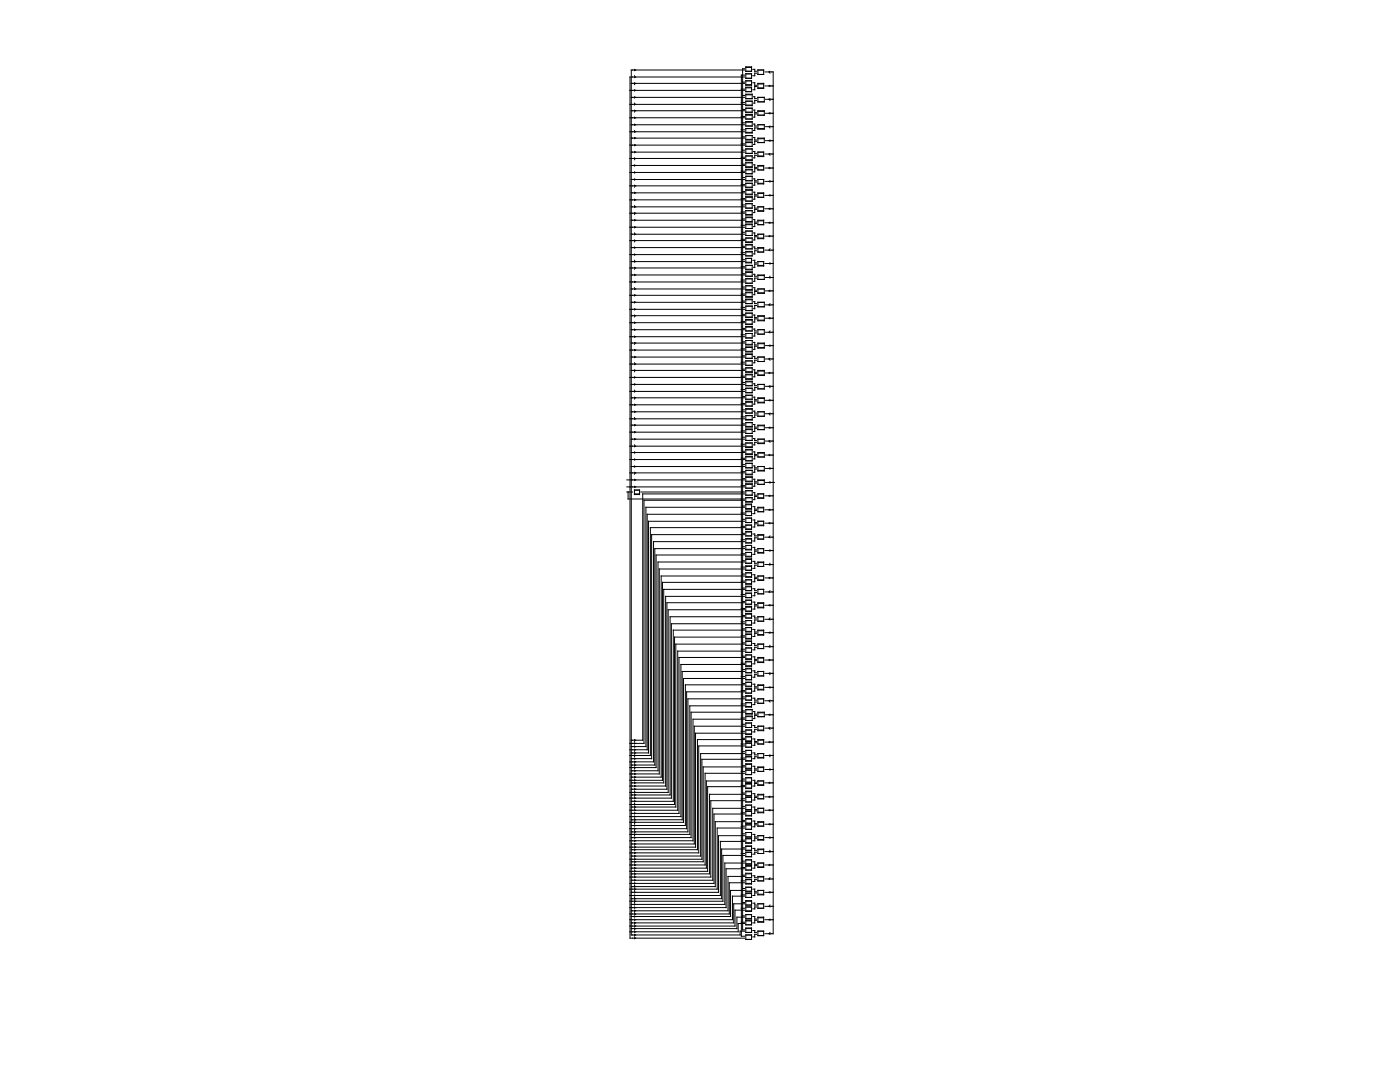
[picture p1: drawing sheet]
<svg xmlns="http://www.w3.org/2000/svg" width="279mm" height="216mm" viewBox="0 0 279 216" stroke-linecap="round" stroke-linejoin="round" font-family="sans-serif">
<g fill="none" stroke="#000" stroke-width=".2">
<path d="M125.7 18h22.9M126 19.4h22.6M126 16.6h22.6M126.6 19.3l.1 .1-.1 .2M126.6 16.5l.1 .1-.1 .3M126.6 13.8l.1 .2-.1 .1M126.6 17.9l.1 .1-.1 .2M126.6 15.1l.1 .3-.1 .1M148 17.8h.6M148.2 16.4h.4M148.2 19h.4M148.6 14h-22.6v172.6h21.7v-.8h.9"/>
<path d="M148.6 15.4h-22.9v171.8h22.9M148.6 13.7h-.4v171.8h.4M148.6 15h-.6v171.8h.6M148.8 13.3h1.2v.9h-1.2zM148.8 14.7h1.2v.9h-1.2zM148.8 16.1h1.2v.9h-1.2zM148.8 17.4h1.2v.9h-1.2zM148.8 18.8h1.3v.9h-1.3zM148.8 18.9h1.3M148.8 16.9h1.2M148.8 13.5h1.2M148.8 17.5h1.2"/>
<path d="M150.2 16.5h.4v.5h.4M150.2 13.8h.4v.4h.4M150.4 19.3h.2v.4h.4M151 14.6h-.4v.5h-.4M151 17.3h-.4v.6h-.4M151.3 17.5h1.1M151.3 14h1.1v.9h-1.1zM151.3 16.6h1.1v1.1h-1.1zM151.3 19.4h1.2v.9h-1.2zM151.3 16.8h1.1M152.7 17.1h1.6M152.7 14.4h1.6v171.9h-1.6"/>
<path d="M152.8 19.8h1.5M153.7 17l-.2 .1 .2 .2M153.7 19.7l-.2 .1 .2 .3M153.7 14.2l-.2 .2 .2 .2M125.7 39.9h22.9M125.7 37.1h22.9M125.7 34.4h22.9M125.7 31.6h22.9M125.7 29h22.9M125.7 26.3h22.9M125.7 23.5h22.9M125.7 20.8h22.9"/>
<path d="M126 27.6h22.6M126 24.9h22.6M126 22.1h22.6M126 38.5h22.6M126 35.8h22.6M126 33h22.6M126 30.4h22.6M126.6 38.4l.1 .1-.1 .1M126.6 35.7l.1 .1-.1 .1M126.6 32.9l.1 .1-.1 .1M126.6 30.2l.1 .2-.1 .1M126.6 27.4l.1 .2-.1 .1"/>
<path d="M126.6 24.8l.1 .1-.1 .1M126.6 22l.1 .1-.1 .3M126.6 39.8l.1 .1-.1 .1M126.6 37l.1 .1-.1 .2M126.6 34.3l.1 .1-.1 .1M126.6 31.5l.1 .1-.1 .3M126.6 28.8l.1 .2-.1 .1M126.6 26l.1 .3-.1 .1M126.6 23.4l.1 .1-.1 .1M126.6 20.6l.1 .2-.1 .2M148 20.4h.6M148 23.2h.6"/>
<path d="M148 25.9h.6M148 28.7h.6M148 31.4h.6M148 34.2h.6M148 36.8h.6M148 39.6h.6M148.2 21.8h.4M148.2 24.5h.4M148.2 27.3h.4M148.2 30h.4M148.2 32.8h.4M148.2 35.4h.4"/>
<path d="M148.2 38.2h.4M148.8 20.2h1.3v.9h-1.3zM148.8 21.6h1.3v.9h-1.3zM148.8 22.9h1.3v.8h-1.3zM148.8 24.3h1.3v.8h-1.3zM148.8 25.7h1.3v.8h-1.3zM148.8 27.1h1.3v.8h-1.3zM148.8 28.3h1.3v.9h-1.3zM148.8 29.7h1.3v.9h-1.3zM148.8 31.1h1.3v.9h-1.3zM148.8 32.4h1.3v1h-1.3zM148.8 33.8h1.3v.9h-1.3z"/>
<path d="M148.8 35.2h1.3v.9h-1.3zM148.8 36.6h1.3v.9h-1.3zM148.8 37.8h1.3v1.1h-1.3zM148.8 39.2h1.3v.9h-1.3zM148.8 27.8h1.3M148.8 24.4h1.3M148.8 22.4h1.3M148.8 38h1.3M148.8 38.7h1.3M148.8 32.5h1.3M148.8 33.3h1.3M148.8 28.4h1.3"/>
<path d="M148.8 26.4h1.3M148.8 23h1.3M148.8 21h1.3M148.8 39.4h1.3M148.8 37.3h1.3M148.8 33.9h1.3M148.8 31.9h1.3M150.4 27.4h.2v.5h.4M150.4 24.8h.2v.3h.4M150.4 22h.2v.5h.4M150.4 38.4h.2v.5h.4M150.4 35.7h.2v.4h.4"/>
<path d="M150.4 32.9h.2v.5h.4M150.4 30.2h.2v.4h.4M151 20.1h-.4v.5h-.2M151 22.7h-.4v.7h-.2M151 25.5h-.4v.5h-.2M151 28.2h-.4v.6h-.2M151 31h-.4v.5h-.2M151 33.7h-.4v.6h-.2M151 36.3h-.4v.7h-.2M151 39.1h-.4v.7h-.2M151.3 27.6h1.2v.8h-1.2zM151.3 25.7h1.2"/>
<path d="M151.3 22.1h1.2v.9h-1.2zM151.3 38.5h1.1v.9h-1.1zM151.3 36.6h1.1M151.3 33h1.1v.9h-1.1zM151.3 31.1h1.1M151.3 24.9h1.2v.9h-1.2zM151.3 30.4h1.1v.8h-1.1zM151.3 35.8h1.1v.9h-1.1zM151.3 27.7h1.2M151.3 22.2h1.2M151.3 38.6h1.1M151.3 33.1h1.1"/>
<path d="M152.7 39h1.6M152.7 36.2h1.6M152.7 33.5h1.6M152.7 30.7h1.6M152.8 28.1h1.5M152.8 25.3h1.5M152.8 22.6h1.5M153.7 27.9l-.2 .2 .2 .1M153.7 38.9l-.2 .1 .2 .1M153.7 22.5l-.2 .1 .2 .1M153.7 36.1l-.2 .1 .2 .1M153.7 33.4l-.2 .1 .2 .2"/>
<path d="M153.7 30.6l-.2 .1 .2 .3M153.7 25.1l-.2 .2 .2 .2M125.7 58.9h22.9M125.7 56.3h22.9M125.7 53.5h22.9M125.7 50.8h22.9M125.7 48h22.9M125.7 45.3h22.9M125.7 42.5h22.9M126 52.2h22.6M126 49.4h22.6M126 57.7h22.6"/>
<path d="M126 54.9h22.6M126 46.7h22.6M126 43.9h22.6M126 41.3h22.6M126.6 54.7l.1 .2-.1 .1M126.6 51.9l.1 .3-.1 .1M126.6 57.4l.1 .3-.1 .1M126.6 49.3l.1 .1-.1 .1M126.6 46.5l.1 .2-.1 .2M126.6 43.8l.1 .1-.1 .2M126.6 41l.1 .3-.1 .1M126.6 58.8l.1 .1-.1 .2"/>
<path d="M126.6 56.1l.1 .2-.1 .1M126.6 53.3l.1 .2-.1 .2M126.6 50.7l.1 .1-.1 .1M126.6 47.9l.1 .1-.1 .3M126.6 45.2l.1 .1-.1 .2M126.6 42.4l.1 .1-.1 .3M148 42.3h.6M148 45h.6M148 47.8h.6M148 50.4h.6M148 53.2h.6M148 55.9h.6"/>
<path d="M148 58.7h.6M148.2 40.9h.4M148.2 43.7h.4M148.2 46.4h.4M148.2 49.1h.4M148.2 51.8h.4M148.2 54.6h.4M148.2 57.3h.4M148.8 40.6h1.3v.9h-1.3zM148.8 42h1.3v.9h-1.3zM148.8 43.3h1.3v1h-1.3zM148.8 44.7h1.3v.9h-1.3z"/>
<path d="M148.8 46.1h1.3v.9h-1.3zM148.8 47.5h1.3v.9h-1.3zM148.8 48.8h1.3v.9h-1.3zM148.8 50.2h1.3v.9h-1.3zM148.8 51.6h1.2v.9h-1.2zM148.8 53h1.3v.8h-1.3zM148.8 54.2h1.3v.9h-1.3zM148.8 55.6h1.3v.9h-1.3zM148.8 57h1.3v.9h-1.3zM148.8 58.3h1.3v1h-1.3zM148.8 59.7h1.3v.9h-1.3zM148.8 59.8h1.3"/>
<path d="M148.8 57.8h1.3M148.8 54.4h1.3M148.8 48.9h1.3M148.8 52.3h1.2M148.8 43.4h1.3M148.8 44.2h1.3M148.8 53.7h1.3M148.8 50.3h1.3M148.8 58.4h1.3M148.8 59.2h1.3M148.8 48.3h1.3M148.8 44.8h1.3"/>
<path d="M148.8 42.8h1.3M150.2 51.9h.4v.6h.4M150.4 57.4h.2v.5h.4M150.4 54.7h.2v.4h.4M150.4 46.5h.2v.5h.4M150.4 49.3h.2v.4h.4M150.4 43.8h.2v.5h.4M150.4 41h.2v.5h.4M151 52.7h-.4v.6h-.2M151 41.8h-.4v.6h-.2M151 44.6h-.4v.6h-.2M151 47.2h-.4v.7h-.2"/>
<path d="M151 50h-.4v.7h-.2M151 55.5h-.4v.6h-.2M151 58.2h-.4v.6h-.2M151.3 53h1.1M151.3 49.4h1.1v.9h-1.1zM151.3 58.4h1.2M151.3 47.5h1.1M151.3 43.9h1.1v.9h-1.1zM151.3 42h1.1M151.3 41.3h1.1v.9h-1.1zM151.3 46.7h1.1v.9h-1.1zM151.3 52.2h1.1v.9h-1.1z"/>
<path d="M151.3 54.9h1.2v.9h-1.2zM151.3 57.7h1.2v.8h-1.2zM151.3 49.5h1.1M151.3 55h1.2M151.3 44.1h1.1M152.7 52.6h1.6M152.7 49.9h1.6M152.7 47.1h1.6M152.7 44.4h1.6M152.7 41.7h1.6M152.8 58h1.5M152.8 55.4h1.5"/>
<path d="M153.7 44.3l-.2 .1 .2 .2M153.7 57.9l-.2 .1 .2 .2M153.7 55.1l-.2 .3 .2 .1M153.7 52.5l-.2 .1 .2 .1M153.7 49.7l-.2 .2 .2 .1M153.7 47l-.2 .1 .2 .1M153.7 41.5l-.2 .2 .2 .1M125.7 78.1h22.9M125.7 75.3h22.9M125.7 72.6h22.9M125.7 69.9h22.9M125.7 67.2h22.9"/>
<path d="M125.7 64.4h22.9M125.7 61.7h22.9M126 79.4h22.6M126 76.7h22.6M126 73.9h22.6M126 71.2h22.6M126 68.5h22.6M126 65.8h22.6M126 63h22.6M126 60.3h22.6M126.6 79.2l.1 .2-.1 .2M126.6 71.1l.1 .1-.1 .2"/>
<path d="M126.6 62.9l.1 .1-.1 .2M126.6 76.6l.1 .1-.1 .1M126.6 68.3l.1 .2-.1 .2M126.6 60.2l.1 .1-.1 .2M126.6 73.8l.1 .1-.1 .3M126.6 65.7l.1 .1-.1 .1M126.6 77.9l.1 .2-.1 .1M126.6 75.2l.1 .1-.1 .1M126.6 72.4l.1 .2-.1 .2M126.6 69.7l.1 .2-.1 .1M126.6 67.1l.1 .1-.1 .1M126.6 64.3l.1 .1-.1 .1"/>
<path d="M126.6 61.6l.1 .1-.1 .1M148 61.3h.6M148 64.1h.6M148 66.8h.6M148 69.6h.6M148 72.3h.6M148 75.1h.6M148 77.7h.6M148.2 60.1h.4M148.2 62.7h.4M148.2 65.5h.4M148.2 68.2h.4"/>
<path d="M148.2 71h.4M148.2 73.7h.4M148.2 76.3h.4M148.2 79.1h.4M148.8 61.1h1.3v.9h-1.3zM148.8 62.5h1.3v.9h-1.3zM148.8 63.8h1.3v1h-1.3zM148.8 65.2h1.3v.8h-1.3zM148.8 66.5h1.3v.9h-1.3zM148.8 67.9h1.3v.9h-1.3zM148.8 69.2h1.3v1h-1.3zM148.8 70.6h1.3v.9h-1.3z"/>
<path d="M148.8 72h1.3v.9h-1.3zM148.8 73.4h1.3v.9h-1.3zM148.8 74.7h1.3v1h-1.3zM148.8 76.1h1.3v.9h-1.3zM148.8 77.5h1.3v.9h-1.3zM148.8 78.9h1.3v.9h-1.3zM148.8 68.7h1.3M148.8 65.3h1.3M148.8 63.2h1.3M148.8 79.6h1.3M148.8 76.2h1.3M148.8 74.2h1.3"/>
<path d="M148.8 70.7h1.3M148.8 74.8h1.3M148.8 75.6h1.3M148.8 69.3h1.3M148.8 70.1h1.3M148.8 63.9h1.3M148.8 64.6h1.3M150.4 68.3h.2v.5h.4M150.4 65.7h.2v.3h.4M150.4 62.9h.2v.5h.4M150.4 60.2h.2v.4h.4M150.4 79.2h.2v.6h.4"/>
<path d="M150.4 76.6h.2v.4h.4M150.4 73.8h.2v.5h.4M150.4 71.1h.2v.4h.4M151 61h-.4v.6h-.2M151 63.6h-.4v.7h-.2M151 66.4h-.4v.7h-.2M151 69.1h-.4v.6h-.2M151 71.9h-.4v.5h-.2M151 74.5h-.4v.7h-.2M151 77.3h-.4v.6h-.2M151.3 74.8h1.2M151.3 69.3h1.2"/>
<path d="M151.3 63.9h1.2M151.3 60.3h1.2v.9h-1.2zM151.3 63h1.2v1h-1.2zM151.3 65.8h1.2v.9h-1.2zM151.3 68.5h1.2v1h-1.2zM151.3 71.2h1.2v.9h-1.2zM151.3 73.9h1.2v1h-1.2zM151.3 76.7h1.2v.9h-1.2zM151.3 79.4h1.2v1h-1.2zM151.3 79.5h1.2M151.3 74h1.2M151.3 68.6h1.2"/>
<path d="M151.3 63.1h1.2M152.8 79.9h1.5M152.8 77.1h1.5M152.8 74.4h1.5M152.8 71.6h1.5M152.8 69h1.5M152.8 66.3h1.5M152.8 63.5h1.5M152.8 60.8h1.5M153.7 68.8l-.2 .2 .2 .1M153.7 63.4l-.2 .1 .2 .1M153.7 79.8l-.2 .1 .2 .1"/>
<path d="M153.7 77l-.2 .1 .2 .2M153.7 74.3l-.2 .1 .2 .1M153.7 71.5l-.2 .1 .2 .3M153.7 66l-.2 .3 .2 .1M153.7 60.6l-.2 .2 .2 .2M125.1 95.8h23.5M125.1 97.2h23.5M125.1 98.2h1.1M125.3 98.2v1.4h23.3M125.7 94.4h22.9M125.7 91.7h22.9M125.7 89h22.9"/>
<path d="M125.7 86.2h22.9M125.7 83.6h22.9M125.7 80.8h22.9M126 93.1h22.6M126 90.3h22.6M126 87.6h22.6M126 84.8h22.6M126 82.2h22.6M126.6 97.8h1v.9h-1zM126.6 98.6h1M126.6 93l.1 .1-.1 .1M126.6 95.6l.1 .2-.1 .1"/>
<path d="M126.6 90.2l.1 .1-.1 .1M126.6 87.5l.1 .1-.1 .2M126.6 84.7l.1 .1-.1 .2M126.6 82l.1 .2-.1 .1M126.6 97l.1 .2-.1 .1M126.6 94.2l.1 .2-.1 .2M126.6 91.6l.1 .1-.1 .1M126.6 88.8l.1 .2-.1 .2M126.6 86.1l.1 .1-.1 .2M126.6 83.3l.1 .3-.1 .1M126.6 80.6l.1 .2-.1 .1M127.9 98.2h20.7"/>
<path d="M148 80.5h.6M148 83.2h.6M148 86h.6M148 88.6h.6M148 91.4h.6M148 94.1h.6M148 96.9h.6M148.2 81.8h.4M148.2 84.6h.4M148.2 87.2h.4M148.2 90h.4M148.2 92.7h.4"/>
<path d="M148.2 95.5h.4M148.6 98.6h-20.3v49.1h-2.3M148.6 99.8h-20.1v48.5h-2.8M148.8 80.1h1.3v.9h-1.3zM148.8 81.5h1.3v.9h-1.3zM148.8 82.9h1.3v.9h-1.3zM148.8 84.3h1.3v.9h-1.3zM148.8 85.6h1.3v.9h-1.3zM148.8 87h1.3v.9h-1.3zM148.8 88.4h1.3v.9h-1.3zM148.8 89.7h1.3v1h-1.3zM148.8 91.1h1.3v.8h-1.3z"/>
<path d="M148.8 92.5h1.3v.8h-1.3zM148.8 93.9h1.3v.8h-1.3zM148.8 95.1h1.3v1h-1.3zM148.8 96.5h1.3v.9h-1.3zM148.8 97.9h1.3v.9h-1.3zM148.8 99.3h1.3v.9h-1.3zM148.8 95.3h1.3M148.8 96h1.3M148.8 89.8h1.3M148.8 90.6h1.3M148.8 85.1h1.3M148.8 81.7h1.3"/>
<path d="M148.8 96.6h1.3M148.8 94.6h1.3M148.8 91.2h1.3M148.8 89.2h1.3M148.8 85.7h1.3M148.8 83.7h1.3M148.8 80.3h1.3M150.4 95.6h.2v.5h.4M150.4 93h.2v.3h.4M150.4 90.2h.2v.5h.4M150.4 87.5h.2v.4h.4M150.4 84.7h.2v.5h.4"/>
<path d="M150.4 82h.2v.4h.4M150.4 98.3h.2v.5h.4M151 80h-.4v.6h-.2M151 82.8h-.4v.5h-.2M151 85.5h-.4v.6h-.2M151 88.3h-.4v.5h-.2M151 90.9h-.4v.7h-.2M151 93.6h-.4v.6h-.2M151 96.4h-.4v.6h-.2M151 99.1h-.4v.6h-.2M151.3 98.6h1.1v.8h-1.1zM151.3 99.3h1.1"/>
<path d="M151.3 95.8h1.2v.8h-1.2zM151.3 93.9h1.2M151.3 90.3h1.2v.9h-1.2zM151.3 88.4h1.2M151.3 84.8h1.2v.9h-1.2zM151.3 80.3h1.2M151.3 82.2h1.2v.9h-1.2zM151.3 87.6h1.2v.9h-1.2zM151.3 93.1h1.2v.9h-1.2zM151.3 95.9h1.2M151.3 90.4h1.2M151.3 85h1.2"/>
<path d="M152.7 98.9h1.6M152.8 96.3h1.8M152.8 93.5h1.5M152.8 90.8h1.5M152.8 88h1.5M152.8 85.3h1.5M152.8 82.6h1.5M153.7 96.1l-.2 .2 .2 .1M153.7 93.3l-.2 .2 .2 .1M153.7 90.7l-.2 .1 .2 .1M153.7 87.9l-.2 .1 .2 .3M153.7 85.2l-.2 .1 .2 .2"/>
<path d="M153.7 82.4l-.2 .2 .2 .2M153.7 98.8l-.2 .1 .2 .2M148 102.4h.6M148 105h.6M148 107.7h.6M148 110.5h.6M148 113.2h.6M148 116h.6M148 118.6h.6M148.2 101h.4M148.2 103.6h.4M148.2 106.4h.4"/>
<path d="M148.2 109.1h.4M148.2 111.9h.4M148.2 114.6h.4M148.2 117.3h.4M148.6 117.6h-16.1v38.6h-6.5M148.6 114.9h-16.6v40.2h-6M148.6 112.1h-17.3v41.7h-5.3M148.6 109.5h-17.9v43.2h-4.7M148.6 106.7h-18.6v44.7h-4M148.6 104h-19.2v46.2h-3.4M148.6 101.2h-19.7v47.8h-2.9M148.6 110.7h-17.7v42.5h-5.2"/>
<path d="M148.6 119h-15.8v37.8h-7.1M148.6 116.2h-16.4v39.5h-6.5M148.6 113.5h-17v40.9h-5.9M148.6 108.1h-18.2v43.9h-4.7M148.6 105.3h-18.8v45.4h-4.1M148.6 102.6h-19.4v47h-3.5M148.8 100.6h1.2v1h-1.2zM148.8 102h1.2v.9h-1.2zM148.8 103.4h1.2v.9h-1.2zM148.8 104.8h1.2v.9h-1.2zM148.8 106h1.2v.9h-1.2zM148.8 107.4h1.2v.9h-1.2z"/>
<path d="M148.8 108.8h1.2v.9h-1.2zM148.8 110.2h1.2v.9h-1.2zM148.8 111.5h1.2v.9h-1.2zM148.8 112.9h1.2v.9h-1.2zM148.8 114.3h1.2v.9h-1.2zM148.8 115.7h1.2v.9h-1.2zM148.8 117h1.2v.9h-1.2zM148.8 118.4h1.2v.9h-1.2zM148.8 119.8h1.2v.9h-1.2zM148.8 117.1h1.2M148.8 115.1h1.2M148.8 111.6h1.2"/>
<path d="M148.8 109.6h1.2M148.8 106.2h1.2M148.8 100.7h1.2M148.8 101.5h1.2M148.8 100.1h1.3M148.8 116.5h1.2M148.8 113h1.2M148.8 111h1.2M148.8 107.6h1.2M148.8 105.5h1.2M148.8 102.1h1.2M150.2 117.5h.4v.4h.4"/>
<path d="M150.2 114.7h.4v.5h.4M150.2 112h.4v.4h.4M150.2 109.2h.4v.5h.4M150.2 106.6h.4v.3h.4M150.2 103.8h.4v.5h.4M150.2 101.1h.4v.5h.4M151 101.9h-.4v.6h-.4M151 104.5h-.4v.7h-.4M151 107.3h-.4v.7h-.4M151 110h-.4v.6h-.4M151 112.8h-.4v.6h-.4M151 115.4h-.4v.7h-.4"/>
<path d="M151 118.2h-.4v.7h-.4M151.3 115.7h1.1M151.3 112.1h1.1v.9h-1.1zM151.3 110.2h1.1M151.3 106.7h1.1v.9h-1.1zM151.3 104.8h1.1M151.3 101.2h1.1v.9h-1.1zM151.3 104h1.1v.9h-1.1zM151.3 109.5h1.1v.9h-1.1zM151.3 114.9h1.1v.9h-1.1zM151.3 117.6h1.1v.9h-1.1zM151.3 112.3h1.1"/>
<path d="M151.3 106.8h1.1M151.3 101.3h1.1M152.7 118.1h1.6M152.7 115.3h1.6M152.7 112.6h1.6M152.7 109.9h1.6M152.7 107.2h1.6M152.7 104.4h1.6M152.7 101.7h1.6M153.7 117.9l-.2 .2 .2 .1M153.7 115.2l-.2 .1 .2 .1M153.7 112.4l-.2 .2 .2 .2"/>
<path d="M153.7 109.7l-.2 .2 .2 .1M153.7 106.9l-.2 .3 .2 .1M153.7 104.3l-.2 .1 .2 .1M153.7 101.6l-.2 .1 .2 .2M148 121.4h.6M148 124.1h.6M148 126.9h.6M148 129.5h.6M148 132.3h.6M148 135h.6M148 137.8h.6M148.2 120h.4"/>
<path d="M148.2 122.8h.4M148.2 125.5h.4M148.2 128.3h.4M148.2 130.9h.4M148.2 133.6h.4M148.2 136.4h.4M148.2 139.1h.4M148.6 139.4h-11.3v26.6h-11.3M148.6 136.7h-11.8v28h-10.8M148.6 134h-12.5v29.6h-10.1M148.6 131.2h-13.1v31.1h-9.5M148.6 128.5h-13.7v32.5h-8.9"/>
<path d="M148.6 125.7h-14.2v34.2h-8.4M148.6 123.1h-14.9v35.5h-7.7M148.6 120.3h-15.5v37.2h-7.1M148.6 135.4h-12.2v28.7h-10.7M148.6 138h-11.6v27.4h-11.3M148.6 132.6h-12.7v30.3h-10.2M148.6 129.9h-13.3v31.8h-9.6M148.6 127.1h-14v33.4h-8.9M148.6 124.5h-14.6v34.8h-8.3M148.6 121.7h-15.2v36.4h-7.7M148.8 121h1.2v1h-1.2zM148.8 122.4h1.2v.9h-1.2z"/>
<path d="M148.8 123.8h1.2v.9h-1.2zM148.8 125.2h1.2v.9h-1.2zM148.8 126.5h1.2v1h-1.2zM148.8 127.9h1.2v.9h-1.2zM148.8 129.3h1.2v.9h-1.2zM148.8 130.7h1.2v.9h-1.2zM148.8 132h1.2v1h-1.2zM148.8 133.4h1.2v.8h-1.2zM148.8 134.7h1.2v.9h-1.2zM148.8 136.1h1.2v.9h-1.2zM148.8 137.4h1.2v.9h-1.2zM148.8 138.8h1.2v.9h-1.2z"/>
<path d="M148.8 138.9h1.2M148.8 136.9h1.2M148.8 133.5h1.2M148.8 131.4h1.2M148.8 128h1.2M148.8 126h1.2M148.8 122.6h1.2M148.8 120.5h1.2M148.8 137.5h1.2M148.8 132.1h1.2M148.8 132.8h1.2M148.8 126.6h1.2"/>
<path d="M148.8 127.4h1.2M148.8 121.2h1.2M148.8 121.9h1.2M150.2 139.3h.4v.4h.4M150.2 136.5h.4v.5h.4M150.2 133.9h.4v.3h.4M150.2 131.1h.4v.5h.4M150.2 128.4h.4v.4h.4M150.2 125.6h.4v.5h.4M150.2 122.9h.4v.4h.4M150.2 120.1h.4v.6h.4M151 120.9h-.4v.6h-.4"/>
<path d="M151 123.7h-.4v.6h-.4M151 126.4h-.4v.6h-.4M151 129.2h-.4v.5h-.4M151 131.8h-.4v.7h-.4M151 134.6h-.4v.5h-.4M151 137.3h-.4v.6h-.4M151.3 137.5h1.1M151.3 132.1h1.1M151.3 126.6h1.1M151.3 121.2h1.1M151.3 120.3h1.1v1h-1.1zM151.3 123.1h1.1v.9h-1.1z"/>
<path d="M151.3 125.7h1.1v1h-1.1zM151.3 128.5h1.1v.9h-1.1zM151.3 131.2h1.1v1h-1.1zM151.3 134h1.1v.9h-1.1zM151.3 136.7h1.1v1h-1.1zM151.3 139.4h1.1v.9h-1.1zM151.3 136.8h1.1M151.3 131.3h1.1M151.3 125.9h1.1M151.3 120.4h1.1M152.7 139.8h1.6M152.7 137.2h1.6"/>
<path d="M152.7 134.4h1.6M152.7 131.7h1.6M152.7 129h1.6M152.7 126.2h1.6M152.7 123.6h1.6M152.7 120.8h1.6M153.7 139.7l-.2 .1 .2 .3M153.7 137l-.2 .2 .2 .1M153.7 134.2l-.2 .2 .2 .2M153.7 131.6l-.2 .1 .2 .1M153.7 128.8l-.2 .2 .2 .2M153.7 126.1l-.2 .1 .2 .2"/>
<path d="M153.7 123.3l-.2 .3 .2 .1M153.7 120.7l-.2 .1 .2 .1M126.6 147.6l.1 .1-.1 .3M126.6 159.8l.1 .1-.1 .1M126.6 158.5l.1 .1-.1 .3M126.6 157.4l.1 .1-.1 .1M126.6 156.1l.1 .1-.1 .1M126.6 154.9l.1 .2-.1 .1M126.6 153.7l.1 .1-.1 .1M126.6 152.4l.1 .3-.1 .1M126.6 151.3l.1 .1-.1 .1M126.6 150l.1 .2-.1 .2"/>
<path d="M126.6 148.8l.1 .2-.1 .1M126.6 148.2l.1 .1-.1 .2M126.6 159.1l.1 .2-.1 .1M126.6 157.9l.1 .2-.1 .1M126.6 156.7l.1 .1-.1 .2M126.6 155.4l.1 .3-.1 .1M126.6 154.3l.1 .1-.1 .2M126.6 153l.1 .2-.1 .2M126.6 151.9l.1 .1-.1 .1M126.6 150.6l.1 .1-.1 .3M126.6 149.5l.1 .1-.1 .1M148 159.4h.6"/>
<path d="M148 156.7h.6M148 153.9h.6M148 151.3h.6M148 148.5h.6M148 140.5h.6M148 143.3h.6M148 145.9h.6M148.2 141.9h.4M148.2 144.5h.4M148.2 147.3h.4M148.2 150h.4M148.2 152.8h.4"/>
<path d="M148.2 155.4h.4M148.2 158.2h.4M148.6 158.5h-7v15.9h-15.6M148.6 142.1h-10.7v25h-11.9M148.6 159.8h-6.7v15.2h-16.2M148.6 147.6h-9.4v21.9h-13.2M148.6 155.8h-7.6v17.4h-15M148.6 153h-8.3v19h-14.3M148.6 150.4h-8.8v20.4h-13.8M148.6 144.9h-10v23.5h-12.6M148.6 157h-7.4v16.9h-15.5M148.6 154.3h-7.9v18.3h-15"/>
<path d="M148.6 151.5h-8.5v20h-14.4M148.6 148.8h-9.2v21.4h-13.7M148.6 146.3h-9.8v22.7h-13.1M148.6 143.5h-10.3v24.3h-12.6M148.6 140.8h-10.9v25.7h-12M148.8 140.2h1.2v.9h-1.2zM148.8 141.6h1.3v.9h-1.3zM148.8 142.9h1.3v.9h-1.3zM148.8 144.3h1.2v.9h-1.2zM148.8 145.7h1.2v.9h-1.2zM148.8 146.9h1.2v1.1h-1.2zM148.8 148.2h1.2v.9h-1.2z"/>
<path d="M148.8 149.7h1.2v.9h-1.2zM148.8 151h1.2v.9h-1.2zM148.8 152.4h1.2v1h-1.2zM148.8 153.7h1.2v.9h-1.2zM148.8 155.2h1.2v.9h-1.2zM148.8 156.3h1.2v1.1h-1.2zM148.8 157.9h1.2v1h-1.2zM148.8 159.1h1.2v.9h-1.2zM148.8 142.4h1.3M148.8 158h1.2M148.8 158.8h1.2M148.8 152.5h1.2"/>
<path d="M148.8 153.3h1.2M148.8 147.1h1.2M148.8 147.8h1.2M148.8 143h1.3M148.8 141h1.2M148.8 156.5h1.2M148.8 157.2h1.2M148.8 151.8h1.2M148.8 148.3h1.2M148.8 146.4h1.2M150.2 158.4h.4v.5h.4M150.2 155.7h.4v.4h.4"/>
<path d="M150.2 152.9h.4v.5h.4M150.2 150.2h.4v.4h.4M150.2 147.4h.4v.6h.4M150.2 144.8h.4v.4h.4M150.4 142h.2v.5h.4M151 159.1h-.4v.5h-.4M151 156.3h-.4v.5h-.4M151 153.7h-.4v.5h-.4M151 151h-.4v.4h-.4M151 148.2h-.4v.5h-.4M151 140.1h-.4v.5h-.4M151 142.7h-.4v.7h-.2"/>
<path d="M151 145.5h-.4v.6h-.4M151.3 142.1h1.2v.9h-1.2zM151.3 145.7h1.1M151.3 144.9h1.1v.9h-1.1zM151.3 147.6h1.1v.9h-1.1zM151.3 150.4h1.1v.9h-1.1zM151.3 153h1.1v.9h-1.1zM151.3 155.8h1.1v.9h-1.1zM151.3 158.5h1.1v.9h-1.1zM151.3 142.2h1.2M151.3 158.6h1.1M151.3 156.6h1.1"/>
<path d="M151.3 153.2h1.1M151.3 151.1h1.1M151.3 147.7h1.1M152.7 156.2h1.6M152.7 150.7h1.6M152.7 159h1.6M152.7 153.5h1.6M152.7 148.1h1.6M152.7 145.3h1.6M152.8 142.6h1.5M153.7 158.9l-.2 .1 .2 .1M153.7 156.1l-.2 .1 .2 .1"/>
<path d="M153.7 153.4l-.2 .1 .2 .2M153.7 150.6l-.2 .1 .2 .3M153.7 148l-.2 .1 .2 .1M153.7 142.5l-.2 .1 .2 .1M153.7 145.2l-.2 .1 .2 .2M126.6 179.1l.1 .2-.1 .2M126.6 177.9l.1 .2-.1 .1M126.6 176.7l.1 .2-.1 .1M126.6 175.5l.1 .1-.1 .2M126.6 174.2l.1 .2-.1 .2M126.6 173.1l.1 .1-.1 .2M126.6 171.8l.1 .2-.1 .2"/>
<path d="M126.6 170.7l.1 .1-.1 .1M126.6 169.4l.1 .1-.1 .2M126.6 168.3l.1 .1-.1 .1M126.6 167l.1 .1-.1 .2M126.6 165.7l.1 .3-.1 .1M126.6 164.6l.1 .1-.1 .1M126.6 163.3l.1 .3-.1 .1M126.6 162.2l.1 .1-.1 .1M126.6 160.9l.1 .1-.1 .3M126.6 179.7l.1 .1-.1 .3M126.6 178.6l.1 .1-.1 .1M126.6 177.3l.1 .1-.1 .3"/>
<path d="M126.6 176.1l.1 .2-.1 .1M126.6 174.9l.1 .1-.1 .1M126.6 173.6l.1 .3-.1 .1M126.6 172.5l.1 .1-.1 .1M126.6 171.2l.1 .3-.1 .1M126.6 170.1l.1 .1-.1 .1M126.6 168.8l.1 .2-.1 .2M126.6 167.6l.1 .2-.1 .1M126.6 166.4l.1 .1-.1 .3M126.6 165.2l.1 .2-.1 .1M126.6 164l.1 .1-.1 .2M126.6 162.8l.1 .1-.1 .2"/>
<path d="M126.6 161.5l.1 .2-.1 .1M126.6 160.3l.1 .2-.1 .2M148 178.6h.6M148 175.8h.6M148 173.1h.6M148 170.3h.6M148 167.6h.6M148 164.8h.6M148 162.2h.6M148.2 160.9h.4M148.2 163.7h.4M148.2 166.4h.4"/>
<path d="M148.2 169.2h.4M148.2 171.8h.4M148.2 174.6h.4M148.2 177.3h.4M148.6 170.7h-4.3v9.1h-18.6M148.6 174.9h-3.3v6.8h-19.3M148.6 162.4h-6.1v13.9h-16.8M148.6 177.7h-2.8v5.2h-19.8M148.6 172.2h-3.9v8.3h-18.7M148.6 169.4h-4.6v9.9h-18M148.6 166.8h-5.2v11.3h-17.4M148.6 164h-5.9v12.9h-16.7"/>
<path d="M148.6 161.3h-6.4v14.3h-16.2M148.6 178.8h-2.4v4.7h-20.5M148.6 176.1h-3.1v6.3h-19.8M148.6 173.4h-3.7v7.7h-19.2M148.6 167.9h-4.8v10.8h-18.1M148.6 165.2h-5.5v12.2h-17.4M148.8 160.7h1.2v.8h-1.2zM148.8 161.8h1.2v1h-1.2zM148.8 163.3h1.2v1h-1.2zM148.8 164.6h1.2v.9h-1.2zM148.8 166.1h1.2v.9h-1.2zM148.8 167.3h1.2v1h-1.2z"/>
<path d="M148.8 168.8h1.2v.9h-1.2zM148.8 170.1h1.2v.8h-1.2zM148.8 171.6h1.2v.9h-1.2zM148.8 172.7h1.2v.9h-1.2zM148.8 174.2h1.2v.9h-1.2zM148.8 175.5h1.2v.9h-1.2zM148.8 177h1.2v.9h-1.2zM148.8 178.2h1.2v.9h-1.2zM148.8 179.7h1.2v.9h-1.2zM148.8 179.8h1.2M148.8 177.8h1.2M148.8 174.4h1.2"/>
<path d="M148.8 172.3h1.2M148.8 168.9h1.2M148.8 163.4h1.2M148.8 164.2h1.2M148.8 178.3h1.2M148.8 176.3h1.2M148.8 172.8h1.2M148.8 167.4h1.2M148.8 168.1h1.2M148.8 161.9h1.2M148.8 162.7h1.2M150.2 177.4h.4v.5h.4"/>
<path d="M150.2 174.8h.4v.3h.4M150.2 172h.4v.5h.4M150.2 169.3h.4v.4h.4M150.2 166.5h.4v.5h.4M150.2 163.8h.4v.5h.4M150.2 161h.4v.5h.4M151 178.2h-.4v.5h-.4M151 175.5h-.4v.4h-.4M151 172.7h-.4v.5h-.4M151 170.1h-.4v.3h-.4M151 167.3h-.4v.5h-.4M151 164.6h-.4v.4h-.4"/>
<path d="M151 161.8h-.4v.5h-.4M151.3 161.3h1.1v.9h-1.1zM151.3 164h1.1v.8h-1.1zM151.3 166.8h1.1v.8h-1.1zM151.3 169.4h1.1v.9h-1.1zM151.3 172.2h1.1v.9h-1.1zM151.3 174.9h1.1v.9h-1.1zM151.3 177.7h1.1v.9h-1.1zM151.3 178.4h1.1M151.3 175h1.1M151.3 173h1.1M151.3 169.5h1.1"/>
<path d="M151.3 167.5h1.1M151.3 164.1h1.1M151.3 162.1h1.1M152.7 178.1h1.6M152.7 167.1h1.6M152.7 172.6h1.6M152.7 161.7h1.6M152.7 175.4h1.6M152.7 169.9h1.6M152.7 164.5h1.6M153.7 177.9l-.2 .2 .2 .1M153.7 175.1l-.2 .3 .2 .1"/>
<path d="M153.7 172.5l-.2 .1 .2 .1M153.7 169.7l-.2 .2 .2 .2M153.7 167l-.2 .1 .2 .2M153.7 164.3l-.2 .2 .2 .1M153.7 161.5l-.2 .2 .2 .1M126.6 186.4l.1 .2-.1 .1M126.6 185.2l.1 .1-.1 .2M126.6 184l.1 .2-.1 .1M126.6 182.8l.1 .1-.1 .1M126.6 181.6l.1 .1-.1 .2M126.6 180.3l.1 .2-.1 .1M126.6 186.9l.1 .3-.1 .1"/>
<path d="M126.6 185.8l.1 .1-.1 .2M126.6 184.5l.1 .3-.1 .1M126.6 183.4l.1 .1-.1 .1M126.6 182.1l.1 .3-.1 .1M126.6 181l.1 .1-.1 .1M148 184h.6M148 181.2h.6M148.2 180.1h.4M148.2 182.8h.4M148.6 183h-1.5v2.3h-21.1M148.6 180.3h-2.2v3.9h-20.4M148.6 184.3h-1.3v1.6h-21.6"/>
<path d="M148.6 181.6h-1.9v3.2h-21M148.8 181h1.2v.9h-1.2zM148.8 182.5h1.2v.9h-1.2zM148.8 183.6h1.2v.9h-1.2zM148.8 185.2h1.2v.9h-1.2zM148.8 186.6h1.2v.9h-1.2zM148.8 185.3h1.2M148.8 183.3h1.2M148.8 183.8h1.2M148.8 181.7h1.2M150.2 185.7h.4v.4h.4M150.2 182.9h.4v.5h.4"/>
<path d="M150.2 180.2h.4v.4h.4M151 183.6h-.4v.6h-.4M151 181h-.4v.4h-.4M151 186.4h-.4v.5h-.4M151.3 180.3h1.1v.9h-1.1zM151.3 183h1.1v1h-1.1zM151.3 185.8h1.1v.9h-1.1zM151.3 183.1h1.1M151.3 183.9h1.1M152.7 183.5h1.6M152.7 180.8h1.6M153.7 186.1l-.2 .2 .2 .1"/>
<path d="M153.7 183.4l-.2 .1 .2 .1M153.7 180.6l-.2 .2 .2 .2"/>
</g>
</svg>
